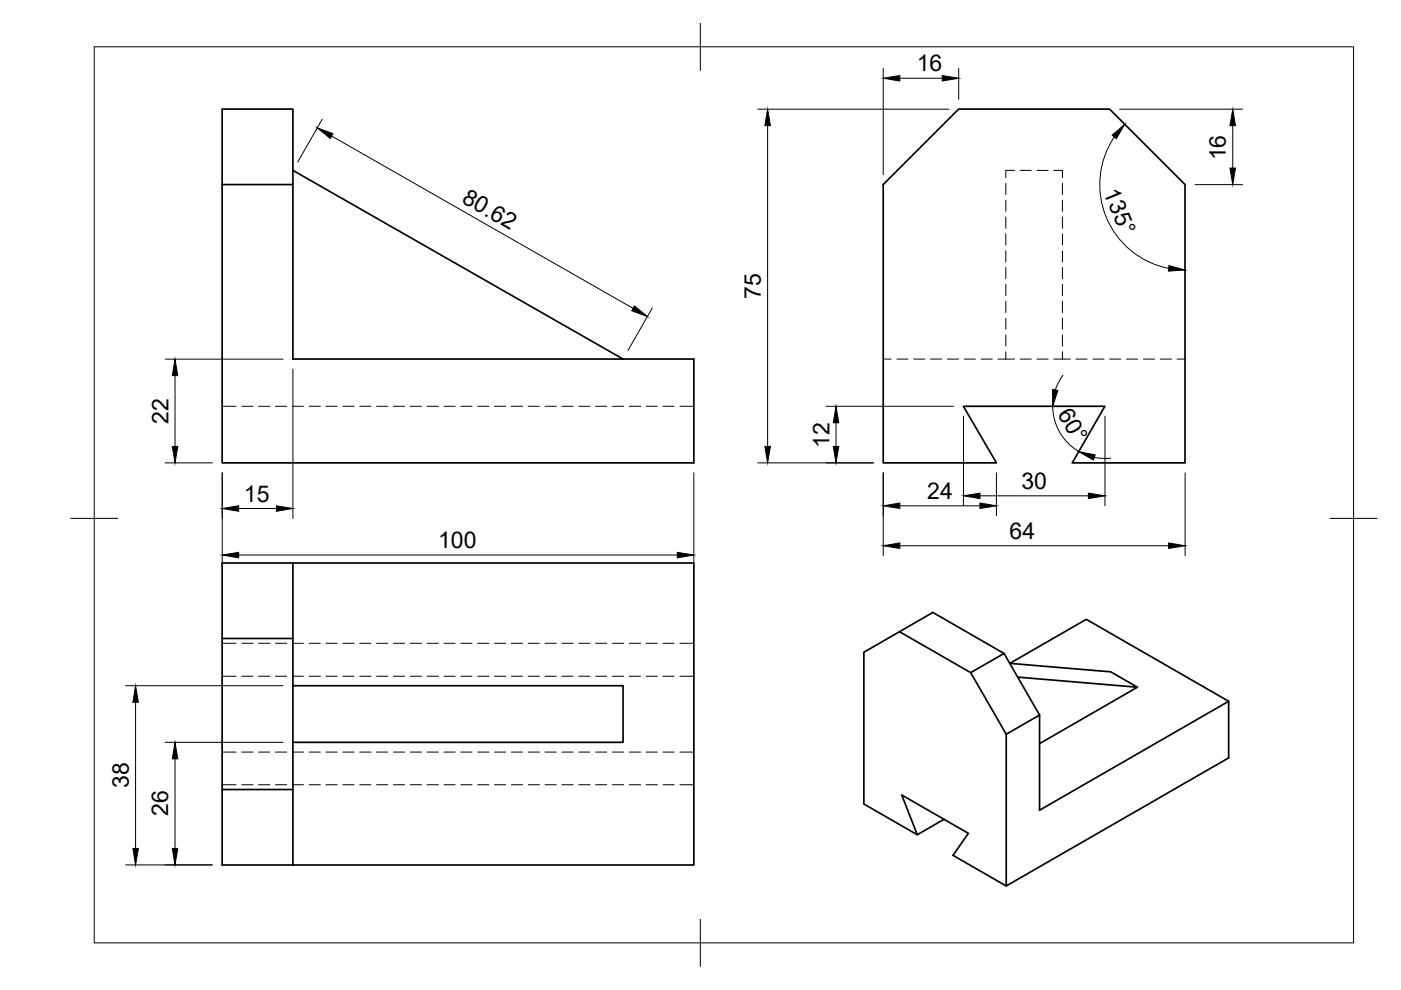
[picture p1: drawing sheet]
<svg xmlns="http://www.w3.org/2000/svg" width="297mm" height="210mm" viewBox="0 0 297 210" stroke-linecap="round" stroke-linejoin="round" font-family="sans-serif">
<defs><g id="words">
<g font-size="4.9">
<text x="194.4" y="15.1">16</text>
<text x="259.9" y="34" transform="rotate(-90 259.9 34)">16</text>
<text x="233.9" y="40.7" transform="rotate(68 233.9 40.7)">135°</text>
<text x="97.7" y="42.8" transform="rotate(30 97.7 42.8)">80.62</text>
<text x="161.3" y="63.4" transform="rotate(-90 161.3 63.4)">75</text>
<text x="35.7" y="89.8" transform="rotate(-90 35.7 89.8)">22</text>
<text x="224.1" y="87.8" transform="rotate(60 224.1 87.8)">60°</text>
<text x="175.9" y="95" transform="rotate(-90 175.9 95)">12</text>
<text x="51.7" y="106.4">15</text>
<text x="196.6" y="105.8">24</text>
<text x="216.6" y="103.7">30</text>
<text x="92.9" y="116.2">100</text>
<text x="214.1" y="114.3">64</text>
<text x="27.3" y="167.1" transform="rotate(-90 27.3 167.1)">38</text>
<text x="35.6" y="173.1" transform="rotate(-90 35.6 173.1)">26</text>
</g>
</g></defs>
<!-- layer: Visible -->
<g fill="none" stroke="#000" stroke-width=".36">
<path d="M47.1 39.1h15v-16h-15v75h100v-22h-85v-37M62.1 36.1l70 40M203.3 23.1h31.9l16 16v59h-23.9l7-12h-30l7 12h-24v-59zM62.1 119.4h85v64h-85M47.1 135.4h15v-16h-15v64h15v-16h-15M62.1 135.4v32M190.7 133.9l7.1-4 15.1 8.6M62.1 145.4h70v12h-70M205.8 142.6l7.1-4.1 7.5 13.1-7.1 4.1M214.1 140.6l21.4 1.8 5.7 3.3M214.1 140.6l16.2-9.3 30.2 17.4-40.1 23.1v-20.2M215.8 143.6l25.4 2.1-20.8 12"/>
<path d="M260.5 148.7v12l-47.2 27.1-11.2-6.5 3.2-4.6-14.1-8.2 3.3 8.5 5.7-3.3M194.5 177l-11.3-6.5v-32.2l7.5-4.4 15.1 8.7 7.5 13.1v32.1"/>
</g>
<!-- layer: Hidden -->
<g fill="none" stroke="#000" stroke-width=".21">
<path d="M213.3 38.9v2.3M215.1 36.1h-1.8v1.6M216.3 36.1h2.4M219.9 36.1h2.3M223.4 36.1h1.9v1.6M225.3 38.9v2.3M213.3 42.4v2.4M213.3 46v2.4M213.3 49.6v2.4M213.3 53.2v2.3M213.3 56.7v2.4M225.3 42.4v2.4"/>
<path d="M225.3 46v2.4M225.3 49.6v2.4M225.3 53.2v2.3M225.3 56.7v2.4M187.3 76.1h1.7M190.1 76.1h2.4M193.7 76.1h2.4M197.3 76.1h2.4M200.9 76.1h2.3M204.4 76.1h2.4M208 76.1h2.4M211.6 76.1h3.5"/>
<path d="M213.3 60.3v2.4M213.3 63.9v2.4M213.3 67.5v2.3M213.3 71v2.4M213.3 74.6v1.5M216.3 76.1h2.4M219.9 76.1h2.3M223.4 76.1h3.5M225.3 60.3v2.4M225.3 63.9v2.4M225.3 67.5v2.3M225.3 71v2.4"/>
<path d="M225.3 74.6v1.5M228.1 76.1h2.4M231.7 76.1h2.4M235.3 76.1h2.4M238.8 76.1h2.4M242.4 76.1h2.4M246 76.1h2.4M249.6 76.1h1.6M47.1 86.1h3M51.3 86.1h2.3M54.8 86.1h2.4M58.4 86.1h2.4"/>
<path d="M62 86.1h2.3M65.6 86.1h2.3M69.1 86.1h2.4M72.7 86.1h2.4M76.3 86.1h2.4M79.8 86.1h2.4M83.4 86.1h2.4M87 86.1h2.4M90.6 86.1h2.3M94.1 86.1h2.4M97.7 86.1h2.4M101.3 86.1h2.4"/>
<path d="M104.8 86.1h2.4M108.4 86.1h2.4M112 86.1h2.4M115.5 86.1h2.4M119.1 86.1h2.4M122.7 86.1h2.4M126.3 86.1h2.4M129.9 86.1h2.3M133.4 86.1h2.4M137 86.1h2.4M140.6 86.1h2.3M144.1 86.1h3"/>
<path d="M47.1 136.4h3M51.3 136.4h2.3M54.8 136.4h2.4M58.4 136.4h2.4M62 136.4h2.3M65.6 136.4h2.3M69.1 136.4h2.4M72.7 136.4h2.4M76.3 136.4h2.4M79.8 136.4h2.4M83.4 136.4h2.4M87 136.4h2.4"/>
<path d="M90.6 136.4h2.3M94.1 136.4h2.4M97.7 136.4h2.4M101.3 136.4h2.4M104.8 136.4h2.4M108.4 136.4h2.4M112 136.4h2.4M115.5 136.4h2.4M119.1 136.4h2.4M122.7 136.4h2.4M126.3 136.4h2.4M129.9 136.4h2.3"/>
<path d="M133.4 136.4h2.4M137 136.4h2.4M140.6 136.4h2.3M144.1 136.4h3M47.1 143.4h3M47.1 159.5h3M51.3 143.4h2.3M51.3 159.5h2.3M54.8 143.4h2.4M54.8 159.5h2.4M58.4 143.4h2.4M58.4 159.5h2.4"/>
<path d="M62 143.4h2.3M62 159.5h2.3M65.6 143.4h2.3M65.6 159.5h2.3M69.1 143.4h2.4M69.1 159.5h2.4M72.7 143.4h2.4M72.7 159.5h2.4M76.3 143.4h2.4M76.3 159.5h2.4M79.8 143.4h2.4M79.8 159.5h2.4"/>
<path d="M83.4 143.4h2.4M83.4 159.5h2.4M87 143.4h2.4M87 159.5h2.4M90.6 143.4h2.3M90.6 159.5h2.3M94.1 143.4h2.4M94.1 159.5h2.4M97.7 143.4h2.4M97.7 159.5h2.4M101.3 143.4h2.4M101.3 159.5h2.4"/>
<path d="M104.8 143.4h2.4M104.8 159.5h2.4M108.4 143.4h2.4M108.4 159.5h2.4M112 143.4h2.4M112 159.5h2.4M115.5 143.4h2.4M115.5 159.5h2.4M119.1 143.4h2.4M119.1 159.5h2.4M122.7 143.4h2.4M122.7 159.5h2.4"/>
<path d="M126.3 143.4h2.4M126.3 159.5h2.4M129.9 143.4h2.3M129.9 159.5h2.3M133.4 143.4h2.4M133.4 159.5h2.4M137 143.4h2.4M137 159.5h2.4M140.6 143.4h2.3M140.6 159.5h2.3M144.1 143.4h3M144.1 159.5h3"/>
<path d="M47.1 166.4h3M51.3 166.4h2.3M54.8 166.4h2.4M58.4 166.4h2.4M62 166.4h2.3M65.6 166.4h2.3M69.1 166.4h2.4M72.7 166.4h2.4M76.3 166.4h2.4M79.8 166.4h2.4M83.4 166.4h2.4M87 166.4h2.4"/>
<path d="M90.6 166.4h2.3M94.1 166.4h2.4M97.7 166.4h2.4M101.3 166.4h2.4M104.8 166.4h2.4M108.4 166.4h2.4M112 166.4h2.4M115.5 166.4h2.4M119.1 166.4h2.4M122.7 166.4h2.4M126.3 166.4h2.4M129.9 166.4h2.3"/>
<path d="M133.4 166.4h2.4M137 166.4h2.4M140.6 166.4h2.3M144.1 166.4h3"/>
</g>
<!-- layer: BORDER -->
<path d="M20 9.9h267v190h-267zM148.5 4.9v10M15 109.9h10M282 109.9h10M148.5 194.9v10" fill="none" stroke="#000" stroke-width=".21"/>
<!-- layer: FD_Dimensions -->
<g fill="none" stroke="#000" stroke-width=".21">
<path d="M187.3 14.5v22.5M190.8 16.6h9M203.3 14.5v6.6M68.3 25.3l-5.2 9M70.3 28.8l63.9 36.6M160.7 23.1h40.5M162.8 26.6v68.1M236.3 29a18.1 18.1 0 0 0 11.5 27.9M237.4 23.1h26.1M253.4 39.2h10.1M261.4 26.6v9M35 76.2h25"/>
<path d="M37.1 79.6v15.1M62.1 78.2v31.7M138.3 65.3l-5.2 9M225.4 79.6l-1 1.5-.6 1.6M35 98.1h10M160.7 98.1h24.5M175.2 86.1h27M177.2 89.6v5.1M204.3 88.2v19M223.2 86.1a11.1 11.1 0 0 0 5.5 9.6M232 97l1.8 .2 1.7-.1M234.3 88.2v19"/>
<path d="M47.1 100.2v19.6M50.6 117.7h93M50.6 107.8h8M147.1 100.2v19.6M187.3 100.2v17.6M190.8 115.7h57M190.8 107.2h17M207.8 105.1h23M211.3 100.2v9.1M251.3 100.2v17.6M26.6 145.4h33.4M28.7 148.9v31"/>
<path d="M35 157.4h25M37.1 160.9v19M26.6 183.4h18.4"/>
</g>
<g fill="#000" stroke="#000" stroke-width=".21">
<path d="M187.3 16.6l3.5-.6v1.2zM199.8 16l3.5 .6-3.5 .6zM67.3 27.1l3.3 1.2-.6 1.1zM162.8 23.1l.5 3.5h-1.1zM235.8 28.7l2.7-2.4-1.8 3.1zM260.8 35.6h1.1l-.5 3.6zM261.4 23.1l.5 3.5h-1.1zM247.8 56.3l3.5 .9-3.6 .3zM37.1 76.2l.6 3.4h-1.2zM134.5 64.9l2.8 2.2-3.4-1.2zM36.5 94.7h1.2l-.6 3.4zM162.2 94.7h1.1l-.5 3.4z"/>
<path d="M176.7 94.7h1.1l-.6 3.4zM177.2 86.1l.6 3.5h-1.1zM223.2 82.6l1.1 .2-1.1 3.3zM228.7 95.8l3.5 .6-.4 1.1zM47.1 117.7l3.5-.6v1.2zM47.1 107.8l3.5-.6v1.2zM58.6 107.2l3.5 .6-3.5 .6zM143.6 117.1l3.5 .6-3.5 .6zM187.3 115.7l3.5-.6v1.2zM187.3 107.2l3.5-.5v1.1zM207.8 106.7l3.5 .5-3.5 .6zM204.3 105.1l3.5-.5v1.1z"/>
<path d="M230.8 104.6l3.5 .5-3.5 .6zM247.8 115.1l3.5 .6-3.5 .6zM28.7 145.4l.6 3.5h-1.1zM28.2 179.9h1.1l-.6 3.5zM36.5 179.9h1.2l-.6 3.5zM37.1 157.4l.6 3.5h-1.2z"/>
</g>
<use href="#words"/>
</svg>
